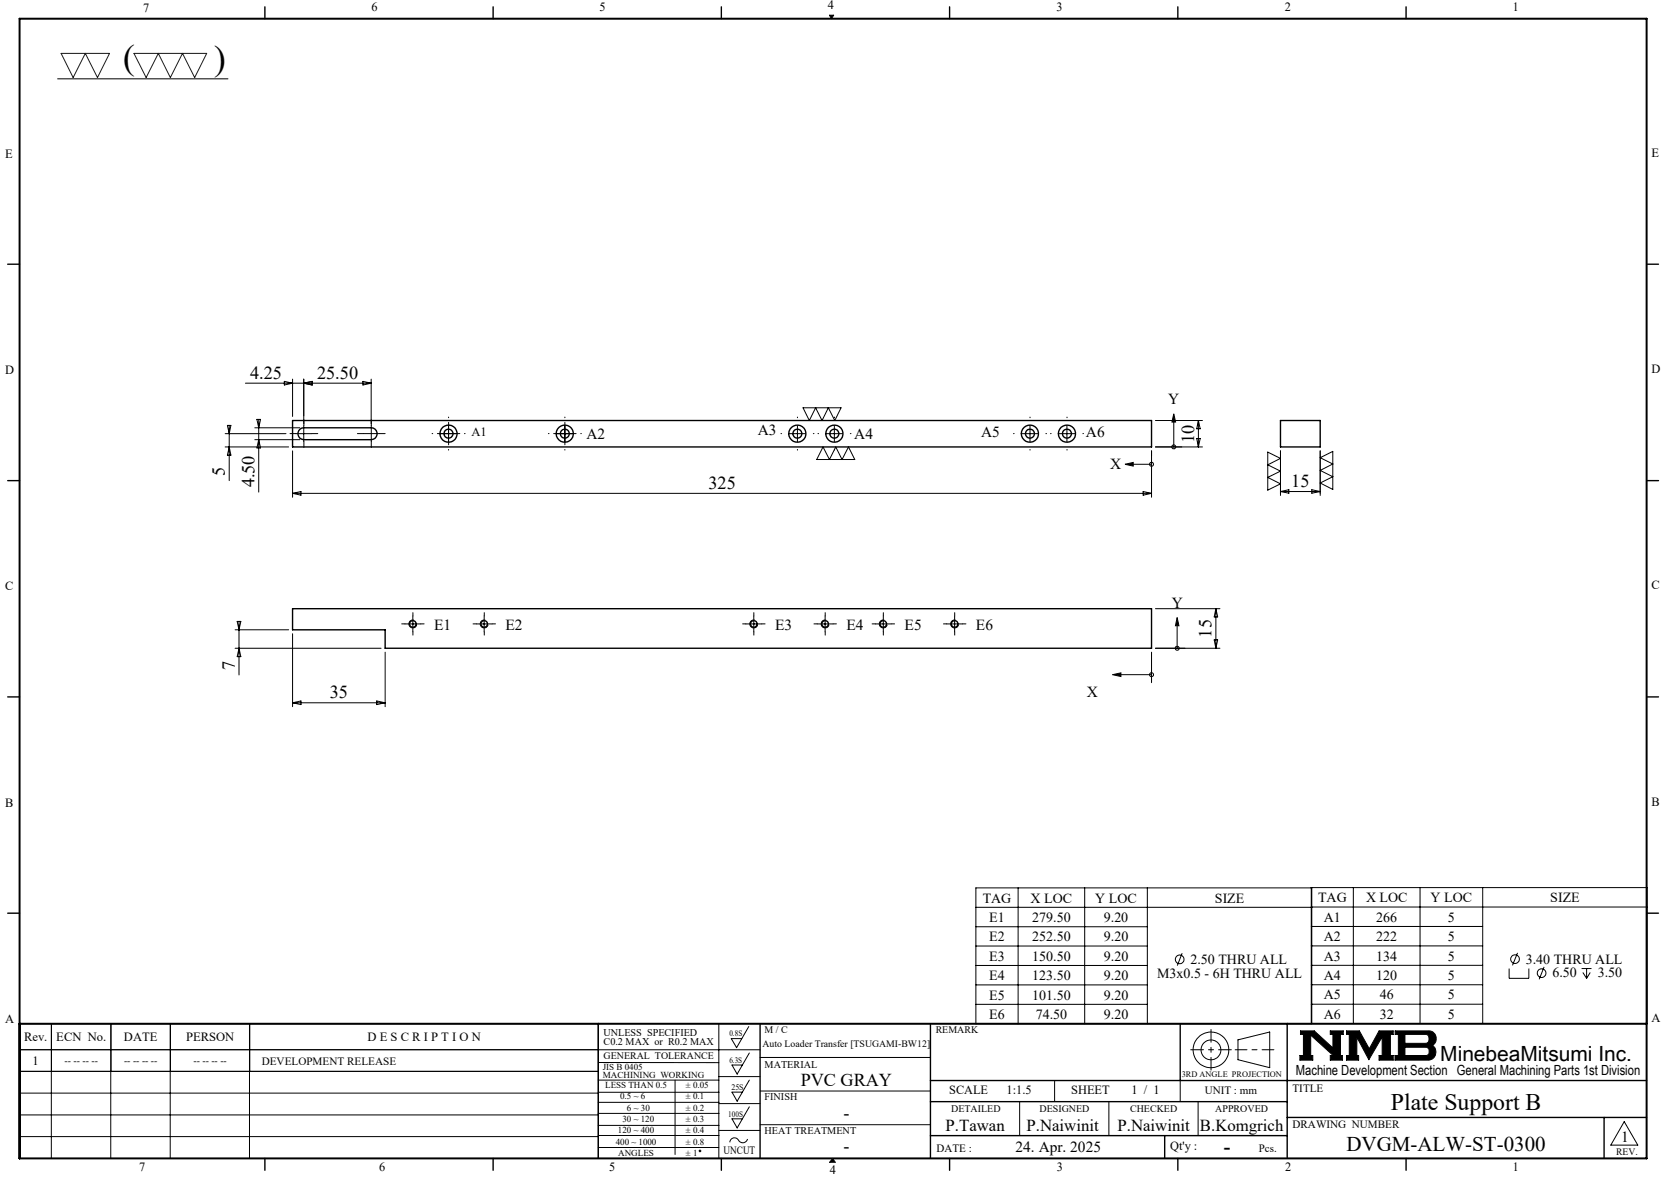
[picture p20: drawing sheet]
<svg xmlns="http://www.w3.org/2000/svg" width="420mm" height="297mm" viewBox="0 0 420 297" stroke-linecap="round" stroke-linejoin="round" font-family="sans-serif">
<defs><g id="words">
<g font-size="8.8">
<text x="31.1" y="17.4">(</text>
<text x="54" y="17.6">)</text>
</g>
<text font-size="6" x="350.9" y="280">Plate Support B</text>
<g font-size="5.3">
<text x="363.3" y="267.7">MinebeaMitsumi Inc.</text>
<text x="339.6" y="290.4">DVGM-ALW-ST-0300</text>
</g>
<text font-size="4.9" x="308.8" y="290.9">-</text>
<g font-size="4.6">
<text x="63.1" y="95.6">4.25</text>
<text x="80" y="95.6">25.50</text>
<text x="301.2" y="111.7" transform="rotate(-90 301.2 111.7)">10</text>
<text x="56.7" y="120.1" transform="rotate(-90 56.7 120.1)">5</text>
<text x="64.2" y="123" transform="rotate(-90 64.2 123)">4.50</text>
<text x="178.7" y="123.4">325</text>
<text x="325.7" y="122.9">15</text>
<text x="305.6" y="160.9" transform="rotate(-90 305.6 160.9)">15</text>
<text x="59.2" y="169.1" transform="rotate(-90 59.2 169.1)">7</text>
<text x="83.2" y="176.2">35</text>
<text x="202" y="274.1">PVC GRAY</text>
<text x="212.7" y="282.4">-</text>
<text x="212.8" y="290.6">-</text>
</g>
<g font-size="4.2">
<text x="238.5" y="285.5">P.Tawan</text>
<text x="258.9" y="285.5">P.Naiwinit</text>
<text x="281.9" y="285.5">P.Naiwinit</text>
<text x="302.7" y="285.5">B.Komgrich</text>
</g>
<g font-size="3.9">
<text x="294.7" y="101.9">Y</text>
<text x="147.9" y="110.8">A2</text>
<text x="191.2" y="109.7">A3</text>
<text x="215.5" y="110.9">A4</text>
<text x="247.5" y="110.2">A5</text>
<text x="273.9" y="110.2">A6</text>
<text x="280.1" y="118.4">X</text>
<text x="295.6" y="153.3">Y</text>
<text x="109.5" y="159">E1</text>
<text x="127.5" y="159">E2</text>
<text x="195.5" y="159">E3</text>
<text x="213.5" y="159">E4</text>
<text x="228.2" y="159">E5</text>
<text x="246.2" y="159">E6</text>
<text x="274.1" y="175.8">X</text>
<text x="256.2" y="290.6">24. Apr. 2025</text>
<text x="408.9" y="288.2">1</text>
</g>
<g font-size="3.5">
<text x="247.9" y="227.7">TAG</text>
<text x="260" y="227.7">X LOC</text>
<text x="276.3" y="227.7">Y LOC</text>
<text x="306.5" y="227.7">SIZE</text>
<text x="332.5" y="227.7">TAG</text>
<text x="344.6" y="227.7">X LOC</text>
<text x="360.9" y="227.7">Y LOC</text>
<text x="391.1" y="227.7">SIZE</text>
<text x="249.5" y="232.7">E1</text>
<text x="260.4" y="232.7">279.50</text>
<text x="278.4" y="232.7">9.20</text>
<text x="333.9" y="232.6">A1</text>
<text x="347.2" y="232.6">266</text>
<text x="365.2" y="232.6">5</text>
<text x="249.5" y="237.5">E2</text>
<text x="260.4" y="237.5">252.50</text>
<text x="278.4" y="237.5">9.20</text>
<text x="333.9" y="237.5">A2</text>
<text x="347.2" y="237.5">222</text>
<text x="365.2" y="237.5">5</text>
<text x="249.5" y="242.4">E3</text>
<text x="260.4" y="242.4">150.50</text>
<text x="278.4" y="242.4">9.20</text>
<text x="300.3" y="243.2">2.50 THRU ALL</text>
<text x="333.9" y="242.4">A3</text>
<text x="347.2" y="242.4">134</text>
<text x="365.2" y="242.4">5</text>
<text x="384.9" y="243.1">3.40 THRU ALL</text>
<text x="249.5" y="247.3">E4</text>
<text x="260.4" y="247.3">123.50</text>
<text x="278.4" y="247.3">9.20</text>
<text x="291.9" y="246.7">M3x0.5 - 6H THRU ALL</text>
<text x="333.9" y="247.3">A4</text>
<text x="347.2" y="247.3">120</text>
<text x="365.2" y="247.3">5</text>
<text x="391.6" y="246.7">6.50</text>
<text x="403" y="246.7">3.50</text>
<text x="249.5" y="252.2">E5</text>
<text x="249.5" y="257.1">E6</text>
<text x="260.4" y="252.2">101.50</text>
<text x="261.3" y="257.1">74.50</text>
<text x="278.4" y="252.2">9.20</text>
<text x="278.4" y="257.1">9.20</text>
<text x="333.9" y="252.2">A5</text>
<text x="333.9" y="257.1">A6</text>
<text x="348.1" y="252.2">46</text>
<text x="348.1" y="257.1">32</text>
<text x="365.2" y="252.2">5</text>
<text x="365.2" y="257.1">5</text>
<text x="326.9" y="271.4">Machine Development Section General Machining Parts 1st Division</text>
</g>
<g font-size="3.2">
<text x="36.1" y="2.9">7</text>
<text x="93.7" y="2.8">6</text>
<text x="151.3" y="2.8">5</text>
<text x="208.8" y="2.2">4</text>
<text x="266.5" y="2.8">3</text>
<text x="324.1" y="2.8">2</text>
<text x="381.6" y="2.8">1</text>
<text x="1.3" y="39.8">E</text>
<text x="416.6" y="39.5">E</text>
<text x="1.3" y="94.3">D</text>
<text x="416.6" y="94.1">D</text>
<text x="118.9" y="110.1">A1</text>
<text x="1.3" y="148.9">C</text>
<text x="416.6" y="148.7">C</text>
<text x="1.3" y="203.6">B</text>
<text x="416.6" y="203.3">B</text>
<text x="416.6" y="258">A</text>
<text x="1.3" y="258.1">A</text>
<text x="6.1" y="262.7">Rev.</text>
<text x="14.2" y="262.7">ECN No.</text>
<text x="31.3" y="262.7">DATE</text>
<text x="46.9" y="262.7">PERSON</text>
<text x="92.7" y="262.7">D E S C R I P T I O N</text>
<text x="8.2" y="268.7">1</text>
<text x="239.4" y="276.2">SCALE</text>
<text x="253.9" y="276.2">1:1.5</text>
<text x="270.2" y="276.2">SHEET</text>
<text x="285.4" y="276.2">1 / 1</text>
<text x="295.2" y="290.1">Qt'y :</text>
<text x="35.1" y="295.5">7</text>
<text x="95.7" y="295.6">6</text>
<text x="153.6" y="295.6">5</text>
<text x="209.3" y="296.3">4</text>
<text x="266.6" y="295.6">3</text>
<text x="324.2" y="295.6">2</text>
<text x="381.6" y="295.6">1</text>
</g>
<g font-size="2.8">
<text x="66" y="268.6">DEVELOPMENT RELEASE</text>
<text x="326" y="275.4">TITLE</text>
<text x="303.9" y="276.2">UNIT : mm</text>
<text x="326" y="284.7">DRAWING NUMBER</text>
<text x="182.5" y="291.2">UNCUT</text>
<text x="236.3" y="290.7">DATE :</text>
<text x="317.6" y="290.6">Pcs.</text>
</g>
<g font-size="2.6">
<text x="152.2" y="261.3">UNLESS SPECIFIED</text>
<text x="152.2" y="263.7">C0.2 MAX or R0.2 MAX</text>
<text x="192.9" y="269.4">MATERIAL</text>
<text x="192.9" y="277.7">FINISH</text>
<text x="192.9" y="286.3">HEAT TREATMENT</text>
</g>
<g font-size="2.5">
<text x="192.9" y="260.7">M / C</text>
<text x="236" y="260.7">REMARK</text>
<text x="16.3" y="268.5">-- -- -- --</text>
<text x="31.3" y="268.5">-- -- -- --</text>
<text x="48.8" y="268.5">-- -- -- --</text>
<text x="152.3" y="267.3">GENERAL TOLERANCE</text>
<text x="192.3" y="264.2">Auto Loader Transfer [TSUGAMI-BW12]</text>
<text x="239.9" y="280.5">DETAILED</text>
<text x="262.2" y="280.5">DESIGNED</text>
<text x="285.1" y="280.5">CHECKED</text>
<text x="306.6" y="280.5">APPROVED</text>
<text x="407.7" y="291.5">REV.</text>
</g>
<g font-size="2.3">
<text x="152.1" y="270">JIS B 0405</text>
<text x="152.1" y="272.1">MACHINING WORKING</text>
<text x="152.7" y="274.6">LESS THAN 0.5</text>
<text x="173" y="274.6">± 0.05</text>
<text x="156.4" y="277.4">0.5 ~ 6</text>
<text x="158.1" y="280.3">6 ~ 30</text>
<text x="173" y="277.4">± 0.1</text>
<text x="173" y="280.3">± 0.2</text>
<text x="155.9" y="286">120 ~ 400</text>
<text x="157" y="283.2">30 ~ 120</text>
<text x="173" y="283.2">± 0.3</text>
<text x="173" y="286">± 0.4</text>
<text x="155.3" y="288.9">400 ~ 1000</text>
<text x="155.9" y="291.7">ANGLES</text>
<text x="173" y="288.9">± 0.8</text>
<text x="173" y="291.7">± 1</text>
</g>
<g font-size="2.1">
<text x="184" y="261.5">0.8S</text>
<text x="184" y="268.1">6.3S</text>
<text x="184.5" y="275">25S</text>
<text x="298.1" y="271.8">3RD ANGLE PROJECTION</text>
<text x="183.7" y="281.9">100S</text>
</g>
</g></defs>
<g fill="none" stroke="#000" stroke-width=".25">
<path d="M14.5 19.9h43M209.2 3.8h1.1l-.6 .9zM61.9 96.7h31.7M71.7 96.2l2.1 .5-2.1 .5zM73.8 95.7v9.4M76.6 95.7v11.2M76.6 96.7l2.1-.5v1zM91.5 96.2l2.1 .5-2.1 .5zM93.6 95.7v11.2M56.8 112.8h16M56.8 109.4h15.3M57.4 107.3h.8l-.4 2.1z"/>
<path d="M57.8 107.3v14M57.8 112.8l.4 2.1h-.8zM64.3 107.9h11.3M64.3 110.9h11.3M64.8 105.8h.9l-.4 2.1zM65.3 105.8v18.4M65.3 110.9l.4 2.1h-.9zM73.8 113.8v11.7M74.6 109.4h4M76.6 107.4v4M111.1 109.4h4M113.1 107.4v4"/>
<path d="M140.5 109.4h4M142.5 107.4v4M199.1 109.4h4M201.2 107.4v4M202.6 102.9h9.6l-1.6 3.2-1.6-3.2-1.6 3.2-1.7-3.2-1.5 3.2zM207.6 112.8l1.6 3.2 1.6-3.2 1.6 3.2 1.6-3.2 1.6 3.2h-9.6zM208.5 109.4h4M210.5 107.4v4M257.8 109.4h4M259.8 107.4v4M267.1 109.4h4M269.1 107.4v4"/>
<path d="M283.8 117.2l2.1-.5v.9zM285.9 117.2h4.6M290.5 113.8v11.7M291.5 112.8h11.8M291.5 106.1h11.8M296.1 106.5v6.3M296.1 104.4l.4 2.1h-.9zM301.9 110.7h.9l-.5 2.1zM302.3 106.1v6.7M302.3 106.1l.5 2.1h-.9zM319.8 114.1l3.2 1.6-3.2 1.6 3.2 1.6-3.2 1.6 3.2 1.6-3.2 1.6zM323 113.8v11.2"/>
<path d="M333 113.8v11.2M333 115.5l3.2-1.6v9.6l-3.2-1.6 3.2-1.6-3.2-1.6 3.2-1.6zM73.8 124.5h216.7M73.8 124.5l2.1-.5v1zM288.4 124l2.1 .5-2.1 .5zM323 124h10M323 124l2.1-.4v.9zM330.9 123.6l2.1 .4-2.1 .5zM59.3 158.9h13.5M59.8 156.8h.9l-.4 2.1zM60.3 156.8v13.5M73.8 159.9v18.4"/>
<path d="M102.1 157.4h4.1M104.1 155.4v4.1M104.4 156.5a.99 .99 0 0 0-1.2 .7 .99 .99 0 0 0 .7 1.2 .99 .99 0 0 0 1.2-.7M120.2 157.4h3.9M122.1 155.4v4.1M122.4 156.5a1 1 0 0 0-1.2 .7 1 1 0 0 0 .7 1.2 1 1 0 0 0 1.2-.7M188.1 157.4h4.1M190.1 155.4v4.1M190.4 156.5a1 1 0 0 0-1.2 .7 1 1 0 0 0 .7 1.2 1 1 0 0 0 1.2-.7M206.1 157.4h4M208.1 155.4v4.1M208.4 156.5a.99 .99 0 0 0-1.2 .7 .99 .99 0 0 0 .7 1.2 .99 .99 0 0 0 1.2-.7"/>
<path d="M220.8 157.4h4M222.8 155.4v4.1M223.1 156.5a1 1 0 0 0-1.3 .7 1 1 0 0 0 .7 1.2 1 1 0 0 0 1.3-.7M238.8 157.4h4M240.8 155.4v4.1M241.1 156.5a.99 .99 0 0 0-1.3 .7 .99 .99 0 0 0 .8 1.2 .99 .99 0 0 0 1.2-.7M291.5 153.6h16.2M296.9 155.8l.5 2.1h-.9zM296.9 157.9v5.7M306.7 153.6v10M306.7 153.6l.5 2.1h-.9zM59.3 163.6h36.8"/>
<path d="M60.3 163.6l.4 2.1h-.9zM73.8 177.3l2.1-.4v.9zM73.8 177.3h23.4M95 176.9l2.2 .4-2.2 .5zM97.2 164.6v13.7M280.6 170.2l2.2-.4v.9zM282.8 170.2h7.7M290.5 164.6v7.7M291.5 163.6h16.2M306.3 161.5h.9l-.5 2.1zM246.2 224h84.7v34.3h-84.7zM246.2 238.7h43.2"/>
<path d="M246.2 233.9h43.2M246.2 228.9h84.7M256.8 224v34.3M273.6 224v34.3M289.4 224v34.3M330.8 224h84.7v34.3h-84.7zM330.8 233.8h43.2M330.8 238.7h43.2M330.8 228.9h84.7M341.4 224v34.3M358.2 224v34.3M374 224v34.3"/>
<path d="M12.9 258.3v34M13 258.3v12M27.9 258.3v34M28 258.3v12M42.9 258.3v34M43 258.3v12M62.9 258.3v34M63 258.3v12M150.9 258.3v34M181.3 258.3v34M188.9 259l-3.1 5.4-1.3-2.3h2.6M246.2 243.6h43.2"/>
<path d="M246.2 248.5h43.2M246.2 253.4h43.2M298.2 240.5l-1.2 3.2M330.8 243.6h43.2M330.8 248.5h43.2M330.8 253.4h43.2M380.7 244.4v2.5h5v-2.5M382.8 240.4l-1.3 3.2M389.5 244l-1.2 3.1M399 244.4h2.5M399.3 245.4l.9 1.5M400.2 244.4v2.5"/>
<path d="M401.1 245.4l-.9 1.5M4.9 264.9h186.8M4.9 275.8h146M5 270.3v-12h146v12l-146.1 .1M5 264.9h146M150.9 278.2h30.4M150.9 275.6h30.4M150.9 272.6h30.4M150.9 268.1h30.4M170.3 272.6v18.7M181.3 271.7h10.4M181.3 278.5h10.4"/>
<path d="M189 279.3l-3.1 5.3-1.3-2.3h2.7M189 265.7l-3.1 5.3-1.3-2.3h2.7M189 272.6l-3.1 5.3-1.3-2.3h2.7M191.7 266.8h43M191.7 275.3h43M257.2 278v8.6M266 272.7v5.3M279.7 278v8.6M297.7 272.7v5.3M302.2 278v8.6M312.3 262.4l8-2v9l-8-2zM328 260.1h3.5l4.7 4.3v-3.4h-.6v-.9h3.2v.9h-.7v5.3h.5v1.2h-3v-1.2h.7l-5.7-5.1v5.1h.6v1.2h-3.3v-1.2h.9v-5.3h-.8z"/>
<path d="M339.7 260.1h3.2l2.5 4.6 2.5-4.6h3.5v.9h-.7v5.3h.7v1.2h-3.5v-1.2h.8v-4.6l-3.4 5.7-3-5.7v4.6h.4v1.2h-3v-1.2h.7v-5.3h-.7zM351.9 260.1h8.4a1.97 1.97 0 0 1 1.9 1.5 1.97 1.97 0 0 1-.9 2.2 2.03 2.03 0 0 1 .8 2.2 2.03 2.03 0 0 1-1.8 1.5h-8.4v-1.2h.8v-5.3h-.8zM354.4 261h5.4l.6 .5v1.2l-.4 .5-.3 .1h-5.3zM354.4 264.3h5.4l.6 .4 .1 1a.79 .79 0 0 1-.8 .6h-5.3zM4.9 281.3h146M4.9 286.8h146M150.9 280.9h30.4M150.9 286.5h30.4M150.9 284h30.4M150.9 289.6h30.4M181.3 285.3h10.4M188.6 287.4a1.29 1.29 0 0 1-1.2 1 1.29 1.29 0 0 1-1.3-.9 1.14 1.14 0 0 0-1.3-.3 1.14 1.14 0 0 0-.7 1.1"/>
<path d="M191.7 283.8h43M210 292.3l.7 1M409.7 283l3.4 6h-6.8z"/>
<circle cx="290.5" cy="117.2" r=".5"/>
<circle cx="296.1" cy="112.8" r=".5"/>
<circle cx="290.5" cy="170.2" r=".5"/>
<circle cx="297" cy="163.6" r=".5"/>
<circle cx="297.6" cy="242.1" r="1.09"/>
<circle cx="382.2" cy="242" r="1.09"/>
<circle cx="388.9" cy="245.6" r="1.09"/>
<circle cx="305.5" cy="264.9" r="2.51"/>
<circle cx="305.5" cy="264.9" r="4.5"/>
<circle cx="176.6" cy="290.4" r=".2"/>
</g>
<path d="M311.6 264.9h9.7" fill="none" stroke="#000" stroke-width=".25" stroke-dasharray="15.2 1.3 1.3 1.3" stroke-dashoffset="12.3"/>
<path d="M305.5 259.8v10.2M300.4 264.9h10.2" fill="none" stroke="#000" stroke-width=".25" stroke-dasharray="15.2 1.3 1.3 1.3" stroke-dashoffset="12"/>
<g fill="none" stroke="#000" stroke-width=".35">
<path d="M66.8 1.7v3M124.4 1.7v3M182 1.7v3M239.5 1.7v3M297.1 1.7v3M354.7 1.7v3M1.9 66.7h3M415.4 66.7h3M73.8 106.1h216.7v6.7h-216.7zM75.7 108.3l.9-.4h17a1.5 1.5 0 0 1 1.5 1.5 1.5 1.5 0 0 1-1.5 1.5h-17a1.51 1.51 0 0 1-1.3-1 1.51 1.51 0 0 1 .4-1.6zM323 106.1h10v6.7h-10zM1.9 121.3h3"/>
<path d="M415.4 121.3h3M73.8 153.6h216.7v10h-193.3v-4.7h-23.4zM1.9 175.9h3M415.4 175.9h3M1.9 230.4h3M415.4 230.4h3M150.9 258.3v34M191.7 258.3v34M234.7 258.3v34M297.7 258.3v14.4M324.7 258.3v34M234.7 272.7h180.7"/>
<path d="M234.7 278h90M66.8 292.3v3M124.4 292.3v3M182 292.3v3M234.7 286.6h90M239.5 292.3v3M293.8 286.6v5.7M297.1 292.3v3M324.7 282h90.7M354.7 292.3v3M404.6 282v10.3"/>
<circle cx="113.1" cy="109.4" r="1.13"/>
<circle cx="113.2" cy="109.4" r="2.17"/>
<circle cx="142.5" cy="109.4" r="2.17"/>
<circle cx="142.5" cy="109.4" r="1.13"/>
<circle cx="201.1" cy="109.4" r="1.14"/>
<circle cx="201.1" cy="109.4" r="2.17"/>
<circle cx="210.5" cy="109.4" r="1.14"/>
<circle cx="210.5" cy="109.4" r="2.17"/>
<circle cx="259.8" cy="109.4" r="1.14"/>
<circle cx="259.8" cy="109.4" r="2.17"/>
<circle cx="269.1" cy="109.4" r="1.14"/>
<circle cx="269.1" cy="109.4" r="2.17"/>
<circle cx="104.1" cy="157.4" r=".84"/>
<circle cx="122.1" cy="157.4" r=".84"/>
<circle cx="190.1" cy="157.4" r=".83"/>
<circle cx="208.1" cy="157.4" r=".84"/>
<circle cx="222.8" cy="157.4" r=".83"/>
<circle cx="240.8" cy="157.4" r=".84"/>
</g>
<path d="M4.9 4.7h410.5v287.6h-410.5zM4.9 258.3h410.5" fill="none" stroke="#000" stroke-width=".5"/>
<path d="M210 292.3l-.7 1h1.4" fill="none" stroke="#00f" stroke-width=".25"/>
<g fill="#000">
<path d="M210 292.3l.7 1h-1.4z"/>
<path d="M209.2 3.8l.5 .9 .6-.9zM328 260.1v.9h.8v5.3h-.9v1.2h3.3v-1.2h-.6v-5.1l5.7 5.1h-.7v1.2h3v-1.2h-.5v-5.3h.7v-.9h-3.2v.9h.6v3.4l-4.7-4.3zM351.9 260.1v.9h.8v5.3h-.8v1.2h8.6l.7-.2 .6-.5 .4-.8v-.8l-.3-.8-.6-.6 .8-.8 .2-1.3-.5-.9-.5-.5-.6-.2zM354.4 264.3h5.4l.6 .4 .1 1-.6 .6h-5.5zM354.4 261l5.5 .1 .5 .5v1.1l-.3 .5-.3 .1h-5.4zM339.7 260.1v.9h.7v5.3h-.7v1.2h3v-1.2h-.4v-4.6l3 5.7 3.4-5.7v4.6h-.8v1.2h3.5v-1.2h-.7v-5.3h.7v-.9h-3.5l-2.5 4.6-2.5-4.6z" fill-rule="evenodd"/>
</g>
<g fill="none" stroke="#000" stroke-width=".25" stroke-dasharray="15.2 1.3 1.3 1.3">
<path d="M74.7 109.4h-1.5M76.7 107.4v-1.5M76.7 111.4v1.5M78.7 109.4h1.5M91.7 109.4h-1.5M93.7 109.4h2M93.7 109.4v-2M93.7 109.4h-2M93.7 109.4v2M93.7 107.4v-1.5M93.7 111.4v1.5M95.7 109.4h1.5"/>
<path d="M109.2 109.4h-.2M111.2 109.4h-.9M113.2 109.4v-2M113.2 109.4h-2M113.2 109.4v2M113.2 109.4h2M113.2 107.4v-.8M113.2 111.4v.8M113.2 105.4v-.2M113.2 113.4v.2M115.2 109.4h.8M117.2 109.4h.1"/>
<path d="M138.5 109.4h-.2M140.5 109.4h-.8M142.5 107.4v-.8M142.5 111.4v.8M142.5 105.4v-.2M142.5 113.4v.2M144.5 109.4h.8M146.5 109.4h.2M197.2 109.4h-.2M201.2 105.4v-.2M201.2 113.4v.2M205.2 109.4h.1"/>
<path d="M206.5 109.4h-.2M210.5 105.4v-.2M210.5 113.4v.2M214.5 109.4h.2M255.8 109.4h-.1M259.8 105.4v-.2M259.8 113.4v.2M263.8 109.4h.2M265.2 109.4h-.2M269.2 105.4v-.2M269.2 113.4v.2M273.2 109.4h.1"/>
<path d="M102.2 157.4h-.9M104.2 155.4v-.8M104.2 159.4v.9M106.2 157.4h.8M120.2 157.4h-.9M122.2 155.4v-.8M122.2 159.4v.9M124.2 157.4h.8M188.2 157.4h-.9M190.2 155.4v-.8M190.2 159.4v.9M192.2 157.4h.8"/>
<path d="M206.2 157.4h-.9M208.2 155.4v-.8M208.2 159.4v.9M210.2 157.4h.8M220.8 157.4h-.8M222.8 155.4v-.8M222.8 159.4v.9M224.8 157.4h.9M238.8 157.4h-.8M240.8 155.4v-.8M240.8 159.4v.9M242.8 157.4h.9"/>
</g>
<path d="M15.4 13.5h12.2l-3 6.1-3.1-6.1-3 6.1zM33.8 13.5h18.3l-3 6.1-3.1-6.1-3 6.1-3.1-6.1-3 6.1z" fill="none" stroke="#191924" stroke-width=".25"/>
<g fill="#000">
<path d="M283.8 117.2l2.1-.5v.9zM296.1 104.4l.4 2.1h-.9z"/>
<path d="M280.6 170.2l2.2-.4v.9zM296.9 155.8l.5 2.1h-.9z"/>
</g>
<use href="#words"/>
</svg>
